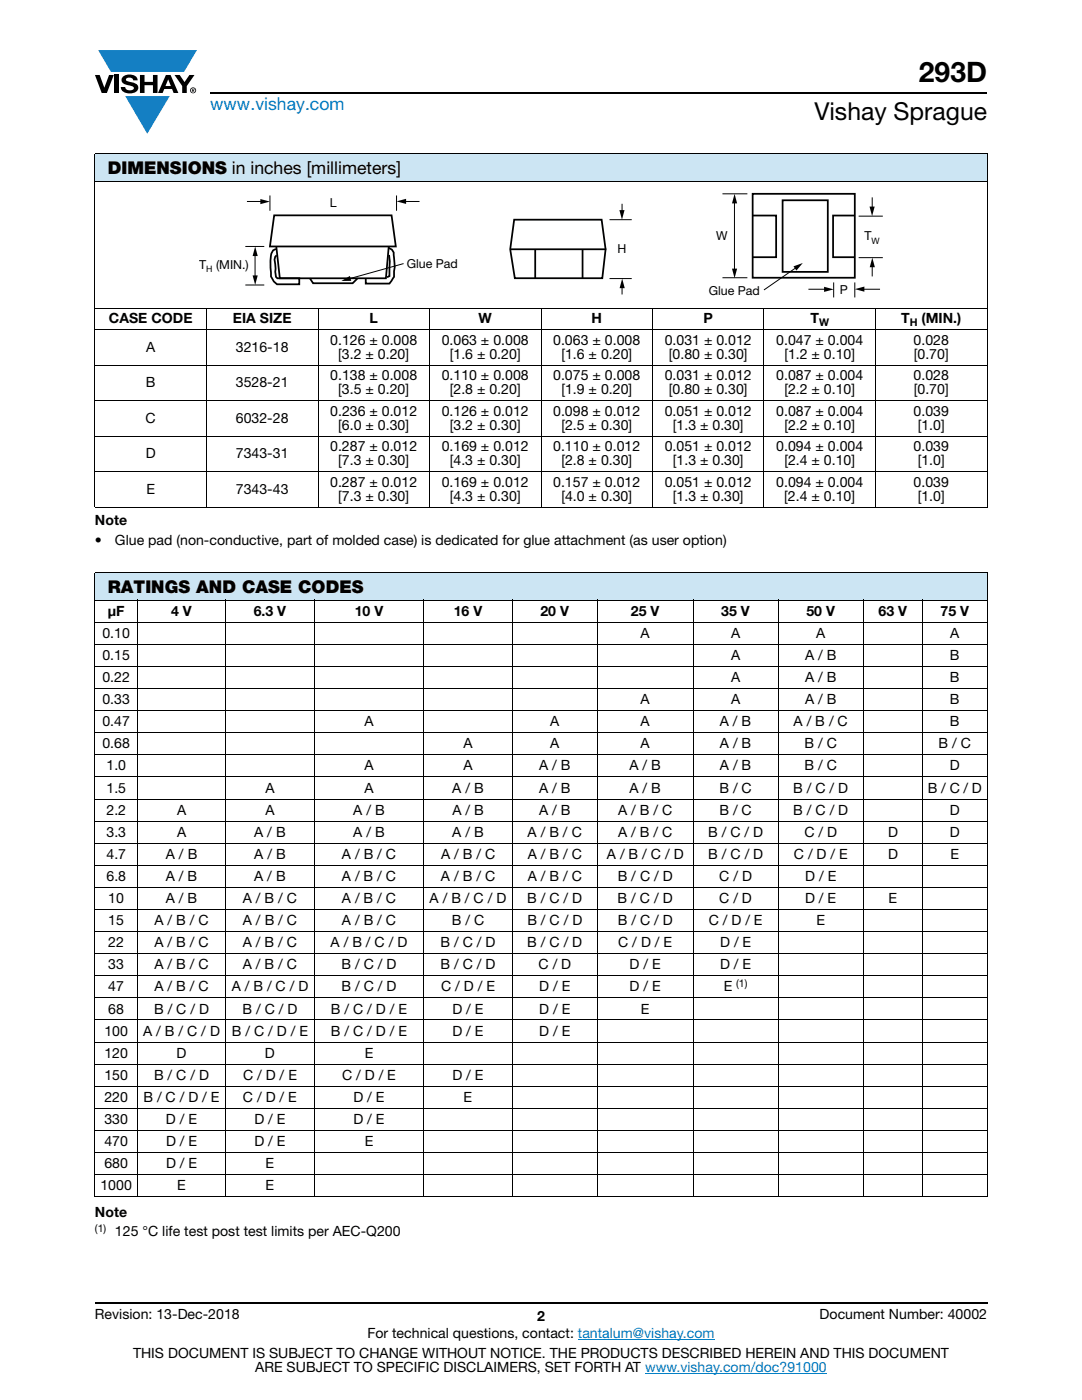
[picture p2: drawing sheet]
<svg xmlns="http://www.w3.org/2000/svg" width="216mm" height="279mm" viewBox="0 0 216 279" stroke-linecap="round" stroke-linejoin="round" font-family="sans-serif">
<defs><g id="words">
<text font-size="5.6" x="183.4" y="16.4">293D</text>
<text font-size="4.9" x="162.5" y="24">Vishay Sprague</text>
<text font-size="3.5" fill="#007ec4" x="42" y="21.9">www.vishay.com</text>
<g font-size="3.5">
<text x="21.5" y="34.8">DIMENSIONS in inches [millimeters]</text>
<text x="21.5" y="118.4">RATINGS AND CASE CODES</text>
</g>
<g font-size="2.8">
<text x="21.7" y="64.5">CASE CODE</text>
<text x="46.5" y="64.5">EIA SIZE</text>
<text x="73.7" y="64.5">L</text>
<text x="95.5" y="64.5">W</text>
<text x="118" y="64.5">H</text>
<text x="140.4" y="64.5">P</text>
<text x="161.7" y="64.5">T</text>
<text x="179.8" y="64.5">T</text>
<text x="183.9" y="64.5">(MIN.)</text>
<text x="29.2" y="70.2">A</text>
<text x="47.1" y="70.2">3216-18</text>
<text x="65.9" y="68.8">0.126 ± 0.008</text>
<text x="67.5" y="71.6">[3.2 ± 0.20]</text>
<text x="88.1" y="68.8">0.063 ± 0.008</text>
<text x="89.8" y="71.6">[1.6 ± 0.20]</text>
<text x="110.4" y="68.8">0.063 ± 0.008</text>
<text x="112" y="71.6">[1.6 ± 0.20]</text>
<text x="132.6" y="68.8">0.031 ± 0.012</text>
<text x="133.5" y="71.6">[0.80 ± 0.30]</text>
<text x="154.9" y="68.8">0.047 ± 0.004</text>
<text x="156.5" y="71.6">[1.2 ± 0.10]</text>
<text x="182.3" y="68.8">0.028</text>
<text x="182.4" y="71.6">[0.70]</text>
<text x="29.1" y="77.3">B</text>
<text x="47.1" y="77.3">3528-21</text>
<text x="65.9" y="75.9">0.138 ± 0.008</text>
<text x="88.1" y="75.9">0.110 ± 0.008</text>
<text x="110.4" y="75.9">0.075 ± 0.008</text>
<text x="132.6" y="75.9">0.031 ± 0.012</text>
<text x="154.9" y="75.9">0.087 ± 0.004</text>
<text x="182.3" y="75.9">0.028</text>
<text x="65.9" y="83">0.236 ± 0.012</text>
<text x="67.5" y="78.7">[3.5 ± 0.20]</text>
<text x="88.1" y="83">0.126 ± 0.012</text>
<text x="89.8" y="78.7">[2.8 ± 0.20]</text>
<text x="110.4" y="83">0.098 ± 0.012</text>
<text x="112" y="78.7">[1.9 ± 0.20]</text>
<text x="132.6" y="83">0.051 ± 0.012</text>
<text x="133.5" y="78.7">[0.80 ± 0.30]</text>
<text x="154.9" y="83">0.087 ± 0.004</text>
<text x="156.5" y="78.7">[2.2 ± 0.10]</text>
<text x="182.3" y="83">0.039</text>
<text x="182.4" y="78.7">[0.70]</text>
<text x="29.1" y="84.4">C</text>
<text x="47.1" y="84.4">6032-28</text>
<text x="67.5" y="85.8">[6.0 ± 0.30]</text>
<text x="89.8" y="85.8">[3.2 ± 0.30]</text>
<text x="112" y="85.8">[2.5 ± 0.30]</text>
<text x="134.3" y="85.8">[1.3 ± 0.30]</text>
<text x="156.5" y="85.8">[2.2 ± 0.10]</text>
<text x="183.1" y="85.8">[1.0]</text>
<text x="29.1" y="91.5">D</text>
<text x="47.1" y="91.5">7343-31</text>
<text x="65.9" y="90.1">0.287 ± 0.012</text>
<text x="67.5" y="92.9">[7.3 ± 0.30]</text>
<text x="88.1" y="90.1">0.169 ± 0.012</text>
<text x="89.8" y="92.9">[4.3 ± 0.30]</text>
<text x="110.4" y="90.1">0.110 ± 0.012</text>
<text x="112" y="92.9">[2.8 ± 0.30]</text>
<text x="132.6" y="90.1">0.051 ± 0.012</text>
<text x="134.3" y="92.9">[1.3 ± 0.30]</text>
<text x="154.9" y="90.1">0.094 ± 0.004</text>
<text x="156.5" y="92.9">[2.4 ± 0.10]</text>
<text x="182.3" y="90.1">0.039</text>
<text x="183.1" y="92.9">[1.0]</text>
<text x="29.2" y="98.6">E</text>
<text x="47.1" y="98.6">7343-43</text>
<text x="65.9" y="97.2">0.287 ± 0.012</text>
<text x="67.5" y="100">[7.3 ± 0.30]</text>
<text x="88.1" y="97.2">0.169 ± 0.012</text>
<text x="89.8" y="100">[4.3 ± 0.30]</text>
<text x="110.4" y="97.2">0.157 ± 0.012</text>
<text x="112" y="100">[4.0 ± 0.30]</text>
<text x="132.6" y="97.2">0.051 ± 0.012</text>
<text x="134.3" y="100">[1.3 ± 0.30]</text>
<text x="154.9" y="97.2">0.094 ± 0.004</text>
<text x="156.5" y="100">[2.4 ± 0.10]</text>
<text x="182.3" y="97.2">0.039</text>
<text x="183.1" y="100">[1.0]</text>
<text x="18.9" y="104.9">Note</text>
<text x="18.9" y="108.8">•</text>
<text x="22.9" y="108.8">Glue pad (non-conductive, part of molded case) is dedicated for glue attachment (as user option)</text>
<text x="21.5" y="122.9">μF</text>
<text x="34.2" y="122.9">4 V</text>
<text x="50.6" y="122.9">6.3 V</text>
<text x="70.8" y="122.9">10 V</text>
<text x="90.5" y="122.9">16 V</text>
<text x="107.8" y="122.9">20 V</text>
<text x="125.9" y="122.9">25 V</text>
<text x="143.9" y="122.9">35 V</text>
<text x="160.9" y="122.9">50 V</text>
<text x="175.3" y="122.9">63 V</text>
<text x="187.7" y="122.9">75 V</text>
<text x="20.4" y="127.3">0.10</text>
<text x="20.4" y="131.7">0.15</text>
<text x="127.8" y="127.3">A</text>
<text x="145.9" y="127.3">A</text>
<text x="145.9" y="131.7">A</text>
<text x="160.6" y="131.7">A / B</text>
<text x="162.9" y="127.3">A</text>
<text x="189.5" y="131.7">B</text>
<text x="189.6" y="127.3">A</text>
<text x="20.4" y="136.1">0.22</text>
<text x="145.9" y="136.1">A</text>
<text x="160.6" y="136.1">A / B</text>
<text x="189.5" y="136.1">B</text>
<text x="20.4" y="140.5">0.33</text>
<text x="127.8" y="140.5">A</text>
<text x="145.9" y="140.5">A</text>
<text x="160.6" y="140.5">A / B</text>
<text x="189.5" y="140.5">B</text>
<text x="20.4" y="144.9">0.47</text>
<text x="20.4" y="149.4">0.68</text>
<text x="72.7" y="144.9">A</text>
<text x="92.5" y="149.4">A</text>
<text x="109.8" y="144.9">A</text>
<text x="109.8" y="149.4">A</text>
<text x="127.8" y="144.9">A</text>
<text x="127.8" y="149.4">A</text>
<text x="143.7" y="144.9">A / B</text>
<text x="143.7" y="149.4">A / B</text>
<text x="158.4" y="144.9">A / B / C</text>
<text x="160.5" y="149.4">B / C</text>
<text x="187.3" y="149.4">B / C</text>
<text x="189.6" y="144.9">B</text>
<text x="21.2" y="153.8">1.0</text>
<text x="72.7" y="153.8">A</text>
<text x="92.5" y="153.8">A</text>
<text x="107.6" y="153.8">A / B</text>
<text x="125.6" y="153.8">A / B</text>
<text x="143.7" y="153.8">A / B</text>
<text x="160.5" y="153.8">B / C</text>
<text x="189.5" y="153.8">D</text>
<text x="21.2" y="158.2">1.5</text>
<text x="53" y="158.2">A</text>
<text x="72.7" y="158.2">A</text>
<text x="90.3" y="158.2">A / B</text>
<text x="107.6" y="158.2">A / B</text>
<text x="125.6" y="158.2">A / B</text>
<text x="143.6" y="158.2">B / C</text>
<text x="158.3" y="158.2">B / C / D</text>
<text x="185.2" y="158.2">B / C / D</text>
<text x="21.2" y="162.6">2.2</text>
<text x="21.2" y="167">3.3</text>
<text x="35.3" y="167">A</text>
<text x="35.3" y="162.6">A</text>
<text x="50.7" y="167">A / B</text>
<text x="53" y="162.6">A</text>
<text x="70.5" y="162.6">A / B</text>
<text x="70.5" y="167">A / B</text>
<text x="90.3" y="167">A / B</text>
<text x="90.3" y="162.6">A / B</text>
<text x="105.3" y="167">A / B / C</text>
<text x="107.6" y="162.6">A / B</text>
<text x="123.3" y="167">A / B / C</text>
<text x="123.3" y="162.6">A / B / C</text>
<text x="141.3" y="167">B / C / D</text>
<text x="143.6" y="162.6">B / C</text>
<text x="158.3" y="162.6">B / C / D</text>
<text x="160.5" y="167">C / D</text>
<text x="177.2" y="167">D</text>
<text x="189.5" y="167">D</text>
<text x="189.5" y="162.6">D</text>
<text x="21.2" y="171.4">4.7</text>
<text x="33.1" y="171.4">A / B</text>
<text x="50.7" y="171.4">A / B</text>
<text x="68.2" y="171.4">A / B / C</text>
<text x="88" y="171.4">A / B / C</text>
<text x="105.3" y="171.4">A / B / C</text>
<text x="121.1" y="171.4">A / B / C / D</text>
<text x="141.3" y="171.4">B / C / D</text>
<text x="158.4" y="171.4">C / D / E</text>
<text x="177.2" y="171.4">D</text>
<text x="189.7" y="171.4">E</text>
<text x="21.2" y="175.8">6.8</text>
<text x="33.1" y="175.8">A / B</text>
<text x="50.7" y="175.8">A / B</text>
<text x="68.2" y="175.8">A / B / C</text>
<text x="88" y="175.8">A / B / C</text>
<text x="105.3" y="175.8">A / B / C</text>
<text x="123.3" y="175.8">B / C / D</text>
<text x="143.5" y="175.8">C / D</text>
<text x="160.7" y="175.8">D / E</text>
<text x="21.6" y="180.2">10</text>
<text x="21.6" y="184.6">15</text>
<text x="30.8" y="184.6">A / B / C</text>
<text x="33.1" y="180.2">A / B</text>
<text x="48.5" y="180.2">A / B / C</text>
<text x="48.5" y="184.6">A / B / C</text>
<text x="68.2" y="180.2">A / B / C</text>
<text x="68.2" y="184.6">A / B / C</text>
<text x="85.7" y="180.2">A / B / C / D</text>
<text x="90.2" y="184.6">B / C</text>
<text x="105.2" y="180.2">B / C / D</text>
<text x="105.2" y="184.6">B / C / D</text>
<text x="123.2" y="180.2">B / C / D</text>
<text x="123.3" y="184.6">B / C / D</text>
<text x="141.4" y="184.6">C / D / E</text>
<text x="143.5" y="180.2">C / D</text>
<text x="160.6" y="180.2">D / E</text>
<text x="162.9" y="184.6">E</text>
<text x="177.3" y="180.2">E</text>
<text x="21.6" y="189">22</text>
<text x="30.8" y="189">A / B / C</text>
<text x="48.5" y="189">A / B / C</text>
<text x="66" y="189">A / B / C / D</text>
<text x="87.9" y="189">B / C / D</text>
<text x="105.2" y="189">B / C / D</text>
<text x="123.4" y="189">C / D / E</text>
<text x="143.7" y="189">D / E</text>
<text x="21.6" y="193.4">33</text>
<text x="21.6" y="197.9">47</text>
<text x="30.8" y="193.4">A / B / C</text>
<text x="30.8" y="197.9">A / B / C</text>
<text x="46.2" y="197.9">A / B / C / D</text>
<text x="48.5" y="193.4">A / B / C</text>
<text x="68.1" y="193.4">B / C / D</text>
<text x="68.1" y="197.9">B / C / D</text>
<text x="87.9" y="193.4">B / C / D</text>
<text x="88" y="197.9">C / D / E</text>
<text x="107.4" y="193.4">C / D</text>
<text x="107.6" y="197.9">D / E</text>
<text x="125.6" y="197.9">D / E</text>
<text x="125.6" y="193.4">D / E</text>
<text x="143.7" y="193.4">D / E</text>
<text x="144.4" y="197.9">E</text>
<text x="21.6" y="202.3">68</text>
<text x="30.8" y="202.3">B / C / D</text>
<text x="48.4" y="202.3">B / C / D</text>
<text x="66" y="202.3">B / C / D / E</text>
<text x="90.3" y="202.3">D / E</text>
<text x="107.6" y="202.3">D / E</text>
<text x="127.9" y="202.3">E</text>
<text x="20.8" y="206.7">100</text>
<text x="28.6" y="206.7">A / B / C / D</text>
<text x="46.3" y="206.7">B / C / D / E</text>
<text x="66" y="206.7">B / C / D / E</text>
<text x="90.3" y="206.7">D / E</text>
<text x="107.6" y="206.7">D / E</text>
<text x="20.8" y="211.1">120</text>
<text x="20.8" y="215.5">150</text>
<text x="30.7" y="215.5">B / C / D</text>
<text x="35.2" y="211.1">D</text>
<text x="48.5" y="215.5">C / D / E</text>
<text x="52.9" y="211.1">D</text>
<text x="68.2" y="215.5">C / D / E</text>
<text x="72.8" y="211.1">E</text>
<text x="90.3" y="215.5">D / E</text>
<text x="20.8" y="219.9">220</text>
<text x="28.6" y="219.9">B / C / D / E</text>
<text x="48.5" y="219.9">C / D / E</text>
<text x="70.5" y="219.9">D / E</text>
<text x="92.5" y="219.9">E</text>
<text x="20.8" y="224.3">330</text>
<text x="33.1" y="224.3">D / E</text>
<text x="50.8" y="224.3">D / E</text>
<text x="70.5" y="224.3">D / E</text>
<text x="20.8" y="228.7">470</text>
<text x="20.8" y="233.1">680</text>
<text x="33.1" y="233.1">D / E</text>
<text x="33.1" y="228.7">D / E</text>
<text x="50.8" y="228.7">D / E</text>
<text x="53" y="233.1">E</text>
<text x="72.8" y="228.7">E</text>
<text x="20" y="237.6">1000</text>
<text x="35.4" y="237.6">E</text>
<text x="53" y="237.6">E</text>
<text x="18.9" y="242.8">Note</text>
<text x="22.9" y="246.7">125 °C life test post test limits per AEC-Q200</text>
<text x="18.9" y="263.3">Revision: 13-Dec-2018</text>
<text x="107.2" y="263.6">2</text>
<text x="163.6" y="263.3">Document Number: 40002</text>
<text x="73.3" y="267.1">For technical questions, contact: tantalum@vishay.com</text>
<text x="26.5" y="271">THIS DOCUMENT IS SUBJECT TO CHANGE WITHOUT NOTICE. THE PRODUCTS DESCRIBED HEREIN AND THIS DOCUMENT</text>
<text x="50.9" y="273.8">ARE SUBJECT TO SPECIFIC DISCLAIMERS, SET FORTH AT www.vishay.com/doc?91000</text>
</g>
<g font-size="2.5">
<text x="65.8" y="41.3">L</text>
<text x="142.9" y="47.8">W</text>
<text x="172.5" y="47.9">T</text>
<text x="39.7" y="53.7">T</text>
<text x="43.1" y="53.7">(MIN.)</text>
<text x="81.2" y="53.5">Glue Pad</text>
<text x="123.2" y="50.5">H</text>
<text x="141.4" y="58.8">Glue Pad</text>
<text x="167.6" y="58.7">P</text>
</g>
<g font-size="2.1">
<text x="163.4" y="65">W</text>
<text x="181.5" y="65">H</text>
<text x="146.9" y="197">(1)</text>
<text x="18.9" y="245.9">(1)</text>
</g>
<g font-size="1.8">
<text x="173.9" y="48.6">W</text>
<text x="41.2" y="54.4">H</text>
</g>
</g></defs>
<g fill="#147fc3">
<path d="M19.6 10h19.7l-2.6 4.3h-1.1h-13.5z"/>
<path d="M25 19.2h8.9l-4.5 7.5z"/>
</g>
<g fill="#000">
<path d="M18.9 15h1l.9 2.5 1-2.5h.9l-1.4 3.6h-1zM22.9 15h.9v3.6h-.9zM24.6 15.3a2.1 2.1 0 0 1 2.8 .3l.1 .4h-.9a.79 .79 0 0 0-.7-.5 .79 .79 0 0 0-.8 .4l.3 .3 1 .2a1.08 1.08 0 0 1 1.2 1 1.08 1.08 0 0 1-1.1 1.2 1.73 1.73 0 0 1-2.4-1.2h.9a.96 .96 0 0 0 .8 .6 .96 .96 0 0 0 .9-.4 1.31 1.31 0 0 0-1.2-.6 1.03 1.03 0 0 1-1.1-.6 1.03 1.03 0 0 1 .2-1.1zM27.9 15h.9v1.3h1.7v-1.3h.9v3.6h-.9v-1.6h-1.7v1.6h-.9zM34.8 15h1.1l.9 1.4 1-1.4h1l-1.5 2.2v1.4h-.9v-1.4z"/>
<path d="M33.6 15.9l.5 1.3h-1.1zM33.1 15l-1.6 3.6h1l.3-.8h1.5l.3 .8h1l-1.6-3.6z"/>
<path d="M38.4 17.8h.2v.2h-.2zM38.3 17.7v.7h.1v-.3l.4 .3-.2-.3 .2-.2-.1-.2z"/>
<path d="M38.1 18a.46 .46 0 0 1 .9 0 .46 .46 0 0 1-.9 0zM37.9 18a.6 .6 0 0 0 1.2 0 .6 .6 0 0 0-1.2 0z"/>
</g>
<path d="M42 18.6h155M18.9 260h178.1" fill="none" stroke="#000" stroke-width=".36"/>
<path d="M115.3 267.3h27.3M128.7 274h36.3" fill="none" stroke="#007ec4" stroke-width=".2"/>
<g fill="#cce5f3">
<path d="M18.9 30.7h178.1v5.5h-178.1z"/>
<path d="M18.9 114.3h178.1v5.5h-178.1z"/>
</g>
<g fill="none" stroke="#000" stroke-width=".2">
<path d="M18.9 30.7h178.1M18.9 36.2h178.1M18.9 30.8v70.3M197 30.8v70.3M18.9 61.5h178.1M18.9 65.8h178.1M18.9 72.9h178.1M18.9 79.9h178.1M41.2 61.4v39.9M63.5 61.4v39.9M85.7 61.4v39.9M107.9 61.4v39.9"/>
<path d="M130.2 61.4v39.9M152.4 61.4v39.9M174.7 61.4v39.9M18.9 87h178.1M18.9 94.1h178.1M18.9 101.2h178.1M18.9 114.3h178.1M18.9 119.8h178.1M18.9 114.4v124.4M27.4 119.7v119.2M45 119.7v119.2M62.7 119.7v119.2"/>
<path d="M84.6 119.7v119.2M102.2 119.7v119.2M119.2 119.7v119.2M138.3 119.7v119.2M155.3 119.7v119.2M172.3 119.7v119.2M184.1 119.7v119.2M197 114.4v124.4M18.9 124.2h178.1M18.9 128.6h178.1M18.9 133h178.1M18.9 137.4h178.1"/>
<path d="M18.9 141.8h178.1M18.9 146.2h178.1M18.9 150.6h178.1M18.9 155h178.1M18.9 159.5h178.1M18.9 163.9h178.1M18.9 168.3h178.1M18.9 172.7h178.1M18.9 177.1h178.1M18.9 181.5h178.1M18.9 185.9h178.1M18.9 190.3h178.1"/>
<path d="M18.9 194.7h178.1M18.9 199.2h178.1M18.9 203.6h178.1M18.9 208h178.1M18.9 212.4h178.1M18.9 216.8h178.1M18.9 221.2h178.1M18.9 225.6h178.1M18.9 230h178.1M18.9 234.4h178.1M18.9 238.8h178.1"/>
</g>
<path d="M39.8 38.5h136.3v20.9h-136.3z" fill="#fff"/>
<g fill="none" stroke="#000" stroke-width=".35">
<path d="M150.2 38.7h20.4v16.7h-20.4zM156.2 40h9v14.3h-9zM54.7 43h23.4l.9 6.2h-25.1zM55.1 49.7a2 2 0 0 0-1.1 2.2l.1 2.5a2.71 2.71 0 0 0 1.2 2.3h4.4v-1.2h-4.4l-.2-.2-.3-3.5 .1-.6 .3-.2M55.1 49.2l.7 6.3h21.2l.6-6.3M61.8 55.5l.7 1h7.9l1-1M77.6 49.5l.6 .3 .4 .6 .2 2.9-.2 2-.9 1.3h-4.7v-1.1M77.6 50.9l.2 1.3-.1 2.9-.5 .2M101.8 49.7h19.2M102.6 43.8h17.4l.8 5.9-.6 5.8h-17.5l-.9-5.8zM106.8 49.7v5.8M116.2 49.7v5.8"/>
<path d="M150.2 43h4.7v8.3h-4.7M170.6 43h-4.4v8.3h4.4"/>
</g>
<g fill="none" stroke="#000" stroke-width=".2">
<path d="M53.9 39v3.1M79.1 39v3.1M144.2 38.7h4.9M174 39.4v2.2M49 49.2h3.7M49 56.9h3.7M49.3 40.2h3M50.9 50.8v4.5M80.5 52.6l-10.9 3.1M80.7 40.2h3M121.6 43.8h4.5M121.6 55.6h4.5"/>
<path d="M124.1 40.7v1.6M124.1 57.2v1.6M144.2 55.4h4.9M146.6 40.2v13.8M158.9 53.4l-6.5 4.5M161.3 57.7h3.5M166.3 56.4v3M170.6 56.4v3M171.3 43.1h4.9M171.3 51.4h4.9M172.1 57.7h3.5M174 53v2.2"/>
</g>
<g fill="#000">
<path d="M52 39.7l1.9 .5-1.9 .5zM50.9 49.2l.5 1.9h-1zM50.4 55h1l-.5 1.9zM68.1 56.1l1.7-1 .3 1zM79.1 40.2l1.9-.5v1zM124.1 55.6l.6 1.9h-1.1zM123.6 41.9h1l-.5 1.9zM146.6 38.7l.5 1.9h-1zM146.1 53.6h1l-.5 1.9zM158.3 53.2l1.9-.7-1.3 1.5zM164.4 57.2l1.9 .5-1.9 .6zM170.6 57.7l1.9-.5v1z"/>
<path d="M174.1 51.4l.5 1.9h-1.1zM173.5 41.2h1l-.5 1.9z"/>
</g>
<use href="#words"/>
</svg>
